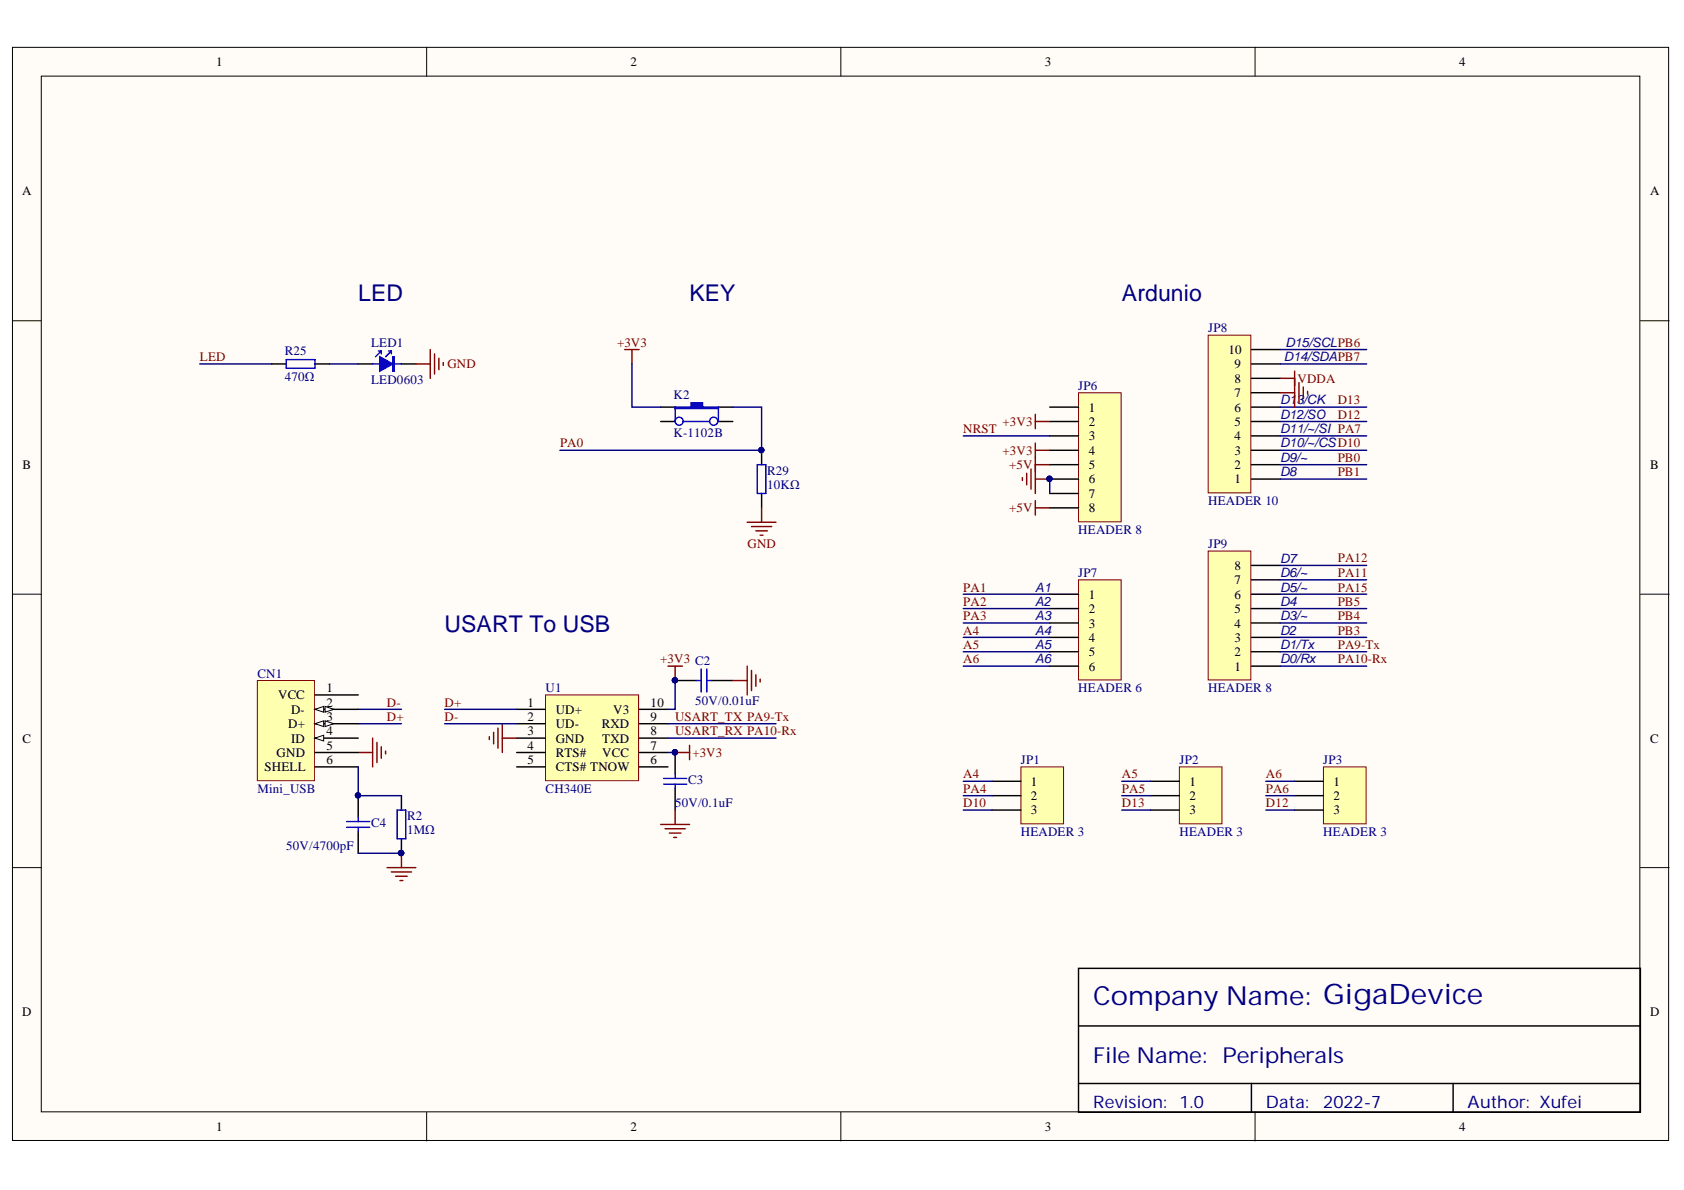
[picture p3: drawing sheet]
<svg xmlns="http://www.w3.org/2000/svg" width="297mm" height="210mm" viewBox="0 0 297 210" stroke-linecap="round" stroke-linejoin="round" font-family="sans-serif">
<defs><g id="words">
<text font-size="4.6" fill="#000080" x="192.8" y="177.2">Company Name: GigaDevice</text>
<g font-size="4.1" fill="#000080">
<text x="63.2" y="53.2">LED</text>
<text x="121.6" y="53.2">KEY</text>
<text x="197.9" y="53.2">Ardunio</text>
<text x="78.4" y="111.5">USART To USB</text>
</g>
<text font-size="3.9" fill="#000080" x="192.8" y="187.6">File Name: Peripherals</text>
<g font-size="3" fill="#000080">
<text x="192.8" y="195.4">Revision:</text>
<text x="208" y="195.4">1.0</text>
<text x="223.3" y="195.4">Data:</text>
<text x="233.4" y="195.4">2022-7</text>
<text x="258.9" y="195.4">Author: Xufei</text>
</g>
<g font-size="2.3">
<text x="38.1" y="11.7">1</text>
<text x="111.2" y="11.7">2</text>
<text x="184.3" y="11.7">3</text>
<text x="257.4" y="11.7">4</text>
<text x="3.9" y="34.5">A</text>
<text x="291.1" y="34.5">A</text>
<text x="216.7" y="62.4">10</text>
<text x="217.8" y="65">9</text>
<text x="217.8" y="70.1">7</text>
<text x="217.8" y="67.5">8</text>
<text x="192.1" y="72.6">1</text>
<text x="192.1" y="75.1">2</text>
<text x="192.1" y="77.7">3</text>
<text x="217.8" y="77.7">4</text>
<text x="217.8" y="75.1">5</text>
<text x="217.8" y="72.6">6</text>
<text x="4" y="82.7">B</text>
<text x="192.1" y="80.2">4</text>
<text x="192.1" y="82.7">5</text>
<text x="217.8" y="82.7">2</text>
<text x="217.8" y="80.2">3</text>
<text x="291.1" y="82.7">B</text>
<text x="192.1" y="85.3">6</text>
<text x="192.1" y="87.8">7</text>
<text x="217.8" y="85.3">1</text>
<text x="192.1" y="90.3">8</text>
<text x="217.8" y="100.5">8</text>
<text x="192.1" y="105.6">1</text>
<text x="217.8" y="105.6">6</text>
<text x="217.8" y="103">7</text>
<text x="192.1" y="108.2">2</text>
<text x="192.1" y="110.7">3</text>
<text x="192.1" y="113.2">4</text>
<text x="217.8" y="113.2">3</text>
<text x="217.8" y="110.7">4</text>
<text x="217.8" y="108.2">5</text>
<text x="192.1" y="115.8">5</text>
<text x="192.1" y="118.3">6</text>
<text x="217.8" y="118.3">1</text>
<text x="217.8" y="115.8">2</text>
<text x="49.1" y="123.4">VCC</text>
<text x="51.3" y="125.9">D-</text>
<text x="57.6" y="122.1">1</text>
<text x="57.6" y="124.6">2</text>
<text x="93" y="124.6">1</text>
<text x="98" y="125.9">UD+</text>
<text x="108.2" y="125.9">V3</text>
<text x="114.8" y="124.6">10</text>
<text x="4" y="131">C</text>
<text x="50.8" y="128.4">D+</text>
<text x="51.3" y="131">ID</text>
<text x="57.6" y="127.2">3</text>
<text x="57.6" y="129.7">4</text>
<text x="93" y="127.2">2</text>
<text x="93" y="129.7">3</text>
<text x="98" y="128.4">UD-</text>
<text x="98" y="131">GND</text>
<text x="106.1" y="128.4">RXD</text>
<text x="106.2" y="131">TXD</text>
<text x="114.8" y="129.7">8</text>
<text x="114.8" y="127.2">9</text>
<text x="291.1" y="131">C</text>
<text x="46.7" y="136">SHELL</text>
<text x="48.8" y="133.5">GND</text>
<text x="57.6" y="132.2">5</text>
<text x="57.6" y="134.8">6</text>
<text x="93" y="132.2">4</text>
<text x="93" y="134.8">5</text>
<text x="98" y="133.5">RTS#</text>
<text x="98" y="136">CTS# TNOW</text>
<text x="106.2" y="133.5">VCC</text>
<text x="114.8" y="134.8">6</text>
<text x="114.8" y="132.2">7</text>
<text x="181.8" y="138.6">1</text>
<text x="181.8" y="141.1">2</text>
<text x="181.8" y="143.6">3</text>
<text x="209.8" y="138.6">1</text>
<text x="209.8" y="141.1">2</text>
<text x="209.8" y="143.6">3</text>
<text x="235.2" y="138.6">1</text>
<text x="235.2" y="141.1">2</text>
<text x="235.2" y="143.6">3</text>
<text x="3.9" y="179.2">D</text>
<text x="291.1" y="179.2">D</text>
<text x="38.1" y="199.5">1</text>
<text x="111.2" y="199.5">2</text>
<text x="184.3" y="199.5">3</text>
<text x="257.4" y="199.5">4</text>
</g>
<g font-size="2.3" fill="#000080">
<text x="213.1" y="58.6">JP8</text>
<text x="50.2" y="62.7">R25</text>
<text x="65.5" y="61.2">LED1</text>
<text x="50.2" y="67.3">470Ω</text>
<text x="65.5" y="67.8">LED0603</text>
<text x="118.8" y="70.3">K2</text>
<text x="190.2" y="68.8">JP6</text>
<text x="118.8" y="77.1">K-1102B</text>
<text x="135.3" y="83.7">R29</text>
<text x="135.3" y="86.3">10KΩ</text>
<text x="213.1" y="89.1">HEADER 10</text>
<text x="190.2" y="94.1">HEADER 8</text>
<text x="190.2" y="101.7">JP7</text>
<text x="213.1" y="96.7">JP9</text>
<text x="45.4" y="119.6">CN1</text>
<text x="96.2" y="122.1">U1</text>
<text x="122.6" y="124.4">50V/0.01uF</text>
<text x="190.2" y="122.1">HEADER 6</text>
<text x="213.1" y="122.1">HEADER 8</text>
<text x="180.1" y="134.8">JP1</text>
<text x="208" y="134.8">JP2</text>
<text x="233.4" y="134.8">JP3</text>
<text x="45.4" y="139.8">Mini_USB</text>
<text x="96.2" y="139.8">CH340E</text>
<text x="119.1" y="142.4">50V/0.1uF</text>
<text x="121.4" y="138.3">C3</text>
<text x="50.5" y="150">50V/4700pF</text>
<text x="65.5" y="145.9">C4</text>
<text x="71.8" y="144.7">R2</text>
<text x="71.8" y="147.2">1MΩ</text>
<text x="180.1" y="147.4">HEADER 3</text>
<text x="208" y="147.4">HEADER 3</text>
<text x="233.4" y="147.4">HEADER 3</text>
</g>
<g font-size="2.3" fill="#800000">
<text x="35.3" y="63.7">LED</text>
<text x="78.9" y="65">GND</text>
<text x="108.8" y="61.2">+3V3</text>
<text x="228.9" y="67.5">VDDA</text>
<text x="236" y="71.3">D13</text>
<text x="169.9" y="76.4">NRST</text>
<text x="176.8" y="75.1">+3V3</text>
<text x="236" y="73.9">D12</text>
<text x="98.8" y="78.9">PA0</text>
<text x="176.8" y="80.2">+3V3</text>
<text x="178" y="82.7">+5V</text>
<text x="236" y="81.5">PB0</text>
<text x="236" y="84">PB1</text>
<text x="178" y="90.3">+5V</text>
<text x="131.8" y="96.7">GND</text>
<text x="236" y="101.7">PA11</text>
<text x="236" y="99.2">PA12</text>
<text x="169.9" y="104.4">PA1</text>
<text x="169.9" y="106.9">PA2</text>
<text x="236" y="104.4">PA15</text>
<text x="236" y="106.9">PB5</text>
<text x="169.9" y="109.4">PA3</text>
<text x="169.9" y="112">A4</text>
<text x="236" y="112">PB3</text>
<text x="236" y="109.4">PB4</text>
<text x="116.5" y="117">+3V3 C2</text>
<text x="169.9" y="114.5">A5</text>
<text x="169.9" y="117">A6</text>
<text x="236" y="114.5">PA9-Tx</text>
<text x="236" y="117">PA10-Rx</text>
<text x="68.2" y="124.6">D-</text>
<text x="78.4" y="124.6">D+</text>
<text x="68.2" y="127.2">D+</text>
<text x="78.4" y="127.2">D-</text>
<text x="119.1" y="127.2">USART_TX PA9-Tx</text>
<text x="119.1" y="129.7">USART_RX PA10-Rx</text>
<text x="122.1" y="133.5">+3V3</text>
<text x="169.9" y="137.3">A4</text>
<text x="197.9" y="137.3">A5</text>
<text x="223.3" y="137.3">A6</text>
<text x="169.9" y="139.8">PA4</text>
<text x="169.9" y="142.4">D10</text>
<text x="197.9" y="139.8">PA5</text>
<text x="197.9" y="142.4">D13</text>
<text x="223.3" y="139.8">PA6</text>
<text x="223.3" y="142.4">D12</text>
</g>
<g font-size="2.3" fill="#0c0087">
<text x="226.5" y="63.7">D14/SDAPB7</text>
<text x="226.7" y="61.2">D15/SCLPB6</text>
<text x="225.8" y="71.3">D13/CK</text>
<text x="225.8" y="73.9">D12/SO</text>
<text x="225.8" y="76.4">D11/~/SI PA7</text>
<text x="225.8" y="84">D8</text>
<text x="225.8" y="81.5">D9/~</text>
<text x="225.8" y="78.9">D10/~/CSD10</text>
<text x="225.8" y="101.8">D6/~</text>
<text x="225.8" y="99.3">D7</text>
<text x="182.6" y="104.4">A1</text>
<text x="182.6" y="106.9">A2</text>
<text x="225.8" y="106.9">D4</text>
<text x="225.8" y="104.4">D5/~</text>
<text x="182.6" y="109.4">A3</text>
<text x="182.6" y="112">A4</text>
<text x="225.8" y="112">D2</text>
<text x="225.8" y="109.4">D3/~</text>
<text x="182.6" y="114.5">A5</text>
<text x="182.6" y="117">A6</text>
<text x="225.8" y="117">D0/Rx</text>
<text x="225.8" y="114.5">D1/Tx</text>
</g>
</g></defs>
<g fill="#fffcf8" stroke="#000" stroke-width=".18">
<path d="M2.2 8.4h292.1v192.8h-292.1z"/>
<path d="M7.3 13.4h281.9v182.7h-281.9z"/>
</g>
<path d="M75.3 8.4v5M148.3 8.4v5M221.4 8.4v5M2.2 56.6h5.1M289.3 56.6h5.1M2.2 104.8h5.1M289.3 104.8h5.1M2.2 153h5.1M289.3 153h5.1M75.3 196.2v5.1M148.3 196.2v5.1M221.4 196.2v5.1" fill="none" stroke="#000" stroke-width=".18"/>
<path d="M63.2 64.2h2.5M70.8 64.2h2.6M190.2 170.8h99.1v25.4h-99.1zM190.2 181h99.1M190.2 191.1h99.1M220.7 191.1v5.1M256.3 191.1v5.1" fill="none" stroke="#000" stroke-width=".25"/>
<path d="M67 62.9l2.3 1.3-2.3 1.3z" fill="#00f"/>
<path d="M65.7 64.2h1.3M66.7 61.9h.6M67 62.9l2.3 1.3-2.3 1.3zM67.3 61.9l-1.1 1M67.3 61.9v.5M68.5 61.9h.5M69 61.9l-1 1M69 61.9v.5M69.3 62.9h.2v2.6h-.2zM69.4 62.9v2.6M69.5 64.2h1.3M133.6 82h1.5v5h-1.5z" fill="none" stroke="#00f" stroke-width=".25"/>
<path d="M35.2 64.2h12.7M58.1 64.2h5.1" fill="none" stroke="#000080" stroke-width=".25"/>
<path d="M73.4 64.2h2.5M75.9 61.7v5M76.7 62.4v3.6M77.4 63.2v2M78.2 63.9v.5M110.2 61.7h2.5M111.5 61.7v2.5M131.8 92.1h5.1M132.6 92.9h3.5M133.3 93.6h2.1M134.1 94.4h.5M134.3 89.6v2.5" fill="none" stroke="#800000" stroke-width=".25"/>
<path d="M116.5 71.8h2.6M126.7 71.8h2.6M134.3 79.4v2.6M134.3 87v2.6" fill="none" stroke="#000" stroke-width=".25"/>
<circle cx="134.3" cy="79.4" r=".46" fill="#000080" stroke="#000080" stroke-width=".18"/>
<path d="M119.1 71.8h2.8v-.8h2v.8h2.8v.3h-7.6z" fill-rule="evenodd" fill="#00f"/>
<g fill="none" stroke="#00f" stroke-width=".25">
<path d="M50.5 63.4h5.1v1.6h-5.1zM119.1 71.8h2.8v-.8h2v.8h2.8v.3h-7.6zM119.1 71.8v2.5M120.6 74.3h4.6M126.7 71.8v2.5"/>
<circle cx="119.8" cy="74.3" r=".71"/>
<circle cx="125.9" cy="74.3" r=".72"/>
</g>
<path d="M47.9 64.2h2.6M55.6 64.2h2.5M116.5 74.3h2.6M126.7 74.3h2.6" fill="none" stroke="#000" stroke-width=".25"/>
<path d="M111.5 64.2v7.6h5M129.3 71.8h5v7.6h-35.5" fill="none" stroke="#000080" stroke-width=".25"/>
<circle cx="134.3" cy="79.4" r=".46" fill="#000080" stroke="#000080" stroke-width=".18"/>
<path d="M190.2 102.3h7.6v17.6h-7.6z" fill="#ffffb0" stroke="#800000" stroke-width=".18"/>
<path d="M185.2 104.8h5M185.2 107.3h5M185.2 109.9h5M185.2 112.4h5M185.2 115h5M185.2 117.5h5" fill="none" stroke="#000" stroke-width=".25"/>
<path d="M190.2 69.3h7.6v22.7h-7.6z" fill="#ffffb0" stroke="#800000" stroke-width=".18"/>
<path d="M185.2 71.8h5M185.2 74.3h5M185.2 76.9h5M185.2 79.4h5M185.2 82h5M185.2 84.5h5M185.2 87h5M185.2 89.6h5" fill="none" stroke="#000" stroke-width=".25"/>
<circle cx="185.1" cy="84.5" r=".46" fill="#000080" stroke="#000080" stroke-width=".18"/>
<path d="M213.1 97.2h7.5v22.7h-7.5z" fill="#ffffb0" stroke="#800000" stroke-width=".18"/>
<path d="M220.7 99.7h5.1M220.7 117.5h5.1M220.7 115h5.1M220.7 112.4h5.1M220.7 109.9h5.1M220.7 107.3h5.1M220.7 104.8h5.1M220.7 102.3h5.1" fill="none" stroke="#000" stroke-width=".25"/>
<path d="M213.1 59.1h7.5v27.8h-7.5z" fill="#ffffb0" stroke="#800000" stroke-width=".18"/>
<path d="M220.7 79.4h5.1M220.7 76.9h5.1M220.7 74.3h5.1M220.7 71.8h5.1M220.7 69.3h5.1M220.7 66.7h5.1M220.7 64.2h5.1M220.7 61.7h5.1M220.7 84.5h5.1M220.7 82h5.1" fill="none" stroke="#000" stroke-width=".25"/>
<g fill="none" stroke="#800000" stroke-width=".25">
<path d="M182.6 73.1v2.5M182.6 78.2v8.8M182.6 74.3h2.6M182.6 79.4h2.6M225.8 69.3h2.6M225.8 66.7h2.6M228.4 65.5v6.3M229.1 67.5v3.5M229.9 68.3v2M230.6 69v.5M180.3 84.2v.6M181.1 83.5v2"/>
<path d="M181.9 82.7v3.6M182.6 88.3v2.5M182.6 82h2.6M182.6 84.5h2.6M182.6 89.6h2.6"/>
</g>
<circle cx="185.1" cy="84.5" r=".46" fill="#000080" stroke="#000080" stroke-width=".18"/>
<g fill="none" stroke="#000080" stroke-width=".25">
<path d="M169.9 76.9h15.3M225.8 76.9h15.3M225.8 71.8h15.3M225.8 74.3h15.3M225.8 79.4h15.3M225.8 61.7h15.3M225.8 64.2h15.3M185.2 84.5v2.5M225.8 99.7h15.3M225.8 82h15.3M225.8 84.5h15.3M169.9 104.8h15.3"/>
<path d="M169.9 107.3h15.3M169.9 109.9h15.3M169.9 112.4h15.3M169.9 115h15.3M169.9 117.5h15.3M225.8 104.8h15.3M225.8 107.3h15.3M225.8 109.9h15.3M225.8 112.4h15.3M225.8 115h15.3M225.8 117.5h15.3M225.8 102.3h15.3"/>
</g>
<path d="M180.1 135.3h7.5v10h-7.5z" fill="#ffffb0" stroke="#800000" stroke-width=".18"/>
<path d="M175 137.8h5.1M175 140.3h5.1M175 142.9h5.1" fill="none" stroke="#000" stroke-width=".25"/>
<path d="M208 135.3h7.6v10h-7.6z" fill="#ffffb0" stroke="#800000" stroke-width=".18"/>
<path d="M202.9 137.8h5.1M202.9 140.3h5.1M202.9 142.9h5.1" fill="none" stroke="#000" stroke-width=".25"/>
<path d="M233.4 135.3h7.6v10h-7.6z" fill="#ffffb0" stroke="#800000" stroke-width=".18"/>
<path d="M228.4 137.8h5M228.4 140.3h5M228.4 142.9h5" fill="none" stroke="#000" stroke-width=".25"/>
<path d="M169.9 137.8h5.1M197.9 137.8h5M223.3 137.8h5.1M169.9 140.3h5.1M169.9 142.9h5.1M197.9 140.3h5M197.9 142.9h5M223.3 140.3h5.1M223.3 142.9h5.1" fill="none" stroke="#000080" stroke-width=".25"/>
<path d="M96.2 122.6h16.4v15.1h-16.4z" fill="#ffffb0" stroke="#800000" stroke-width=".18"/>
<g fill="none" stroke="#000" stroke-width=".25">
<path d="M91.1 125.1h5.1M91.1 127.7h5.1M91.1 130.2h5.1M91.1 132.7h5.1M91.1 135.3h5.1M112.7 125.1h5.1M112.7 127.7h5.1M112.7 130.2h5.1M112.7 132.7h5.1M112.7 135.3h5.1M119.1 120h3.8M119.1 132.7v3.8"/>
<path d="M119.1 139.1v3.8M125.4 120h3.9M63.2 140.3v3.9M63.2 146.7v3.8M70.8 140.3v2.6M70.8 148v2.5"/>
</g>
<g fill="none" stroke="#800000" stroke-width=".25">
<path d="M117.8 117.5h2.6M119.1 117.5v2.5M131.8 117.5v5.1M132.6 118.3v3.5M133.3 119v2.1M134.1 119.8v.5M63.2 132.7h2.5M65.7 130.2v5.1M66.5 131v3.5M67.3 131.7v2M68 132.5v.5M86.3 129.9v.5"/>
<path d="M87.1 129.2v2M87.8 128.4v3.6M88.6 127.7v5M88.6 130.2h2.5M119.1 132.7h2.5M121.6 131.5v2.5M129.3 120h2.5M68.3 153h5.1M69 153.8h3.6M69.8 154.6h2M70.6 155.3h.5M70.8 150.5v2.5"/>
<path d="M116.5 145.4h5.1M117.3 146.2h3.6M118.1 146.9h2M118.8 147.7h.5M119.1 142.9v2.5"/>
</g>
<path d="M63.2 125.1h7.6M63.2 127.7h7.6M78.4 125.1h12.7M78.4 127.7h12.7M117.8 127.7h19.1M117.8 132.7h1.3M117.8 130.2h19.1M119.1 120v5.1h-1.3M63.2 150.5h7.6" fill="none" stroke="#000080" stroke-width=".25"/>
<g fill="#000080" stroke="#000080" stroke-width=".18">
<circle cx="119" cy="132.7" r=".46"/>
<circle cx="119" cy="120" r=".46"/>
<circle cx="63.1" cy="140.3" r=".46"/>
<circle cx="70.7" cy="150.5" r=".47"/>
</g>
<g fill="none" stroke="#00f" stroke-width=".25">
<path d="M123.7 118v4.1M124.7 118v4.1M117.1 137.3h4M117.1 138.3h4M119.1 136.5v.8M119.1 138.3v.8M122.9 120h.8M124.7 120h.7M61.2 144.9h4M61.2 145.9h4M63.2 144.2v.7M63.2 145.9v.8"/>
<path d="M70 142.9h1.6v5.1h-1.6z"/>
</g>
<path d="M45.4 120h10.1v17.7h-10.1z" fill="#ffffb0" stroke="#800000" stroke-width=".18"/>
<path d="M55.6 122.6h7.6M55.6 125.1h7.6" fill="none" stroke="#000" stroke-width=".25"/>
<path d="M55.6 125.1l1.5-.5v1z" fill="#fffcf8"/>
<path d="M55.6 125.1l1.5-.5v1z" fill="none" stroke="#000" stroke-width=".18"/>
<path d="M57.3 124.6l1.6 .5-1.6 .5z" fill="#fffcf8"/>
<path d="M57.3 124.6l1.6 .5-1.6 .5z" fill="none" stroke="#000" stroke-width=".18"/>
<path d="M55.6 127.7h7.6" fill="none" stroke="#000" stroke-width=".25"/>
<path d="M55.6 127.7l1.5-.6v1.1z" fill="#fffcf8"/>
<path d="M55.6 127.7l1.5-.6v1.1z" fill="none" stroke="#000" stroke-width=".18"/>
<path d="M57.3 127.1l1.6 .6-1.6 .5z" fill="#fffcf8"/>
<path d="M57.3 127.1l1.6 .6-1.6 .5z" fill="none" stroke="#000" stroke-width=".18"/>
<path d="M55.6 130.2h7.6" fill="none" stroke="#000" stroke-width=".25"/>
<path d="M55.6 130.2l1.5-.5v1z" fill="#fffcf8"/>
<path d="M55.6 130.2l1.5-.5v1z" fill="none" stroke="#000" stroke-width=".18"/>
<path d="M55.6 132.7h7.6M55.6 135.3h7.6" fill="none" stroke="#000" stroke-width=".25"/>
<path d="M63.2 135.3v5h7.6" fill="none" stroke="#000080" stroke-width=".25"/>
<circle cx="63.1" cy="140.3" r=".46" fill="#000080" stroke="#000080" stroke-width=".18"/>
<use href="#words"/>
</svg>
